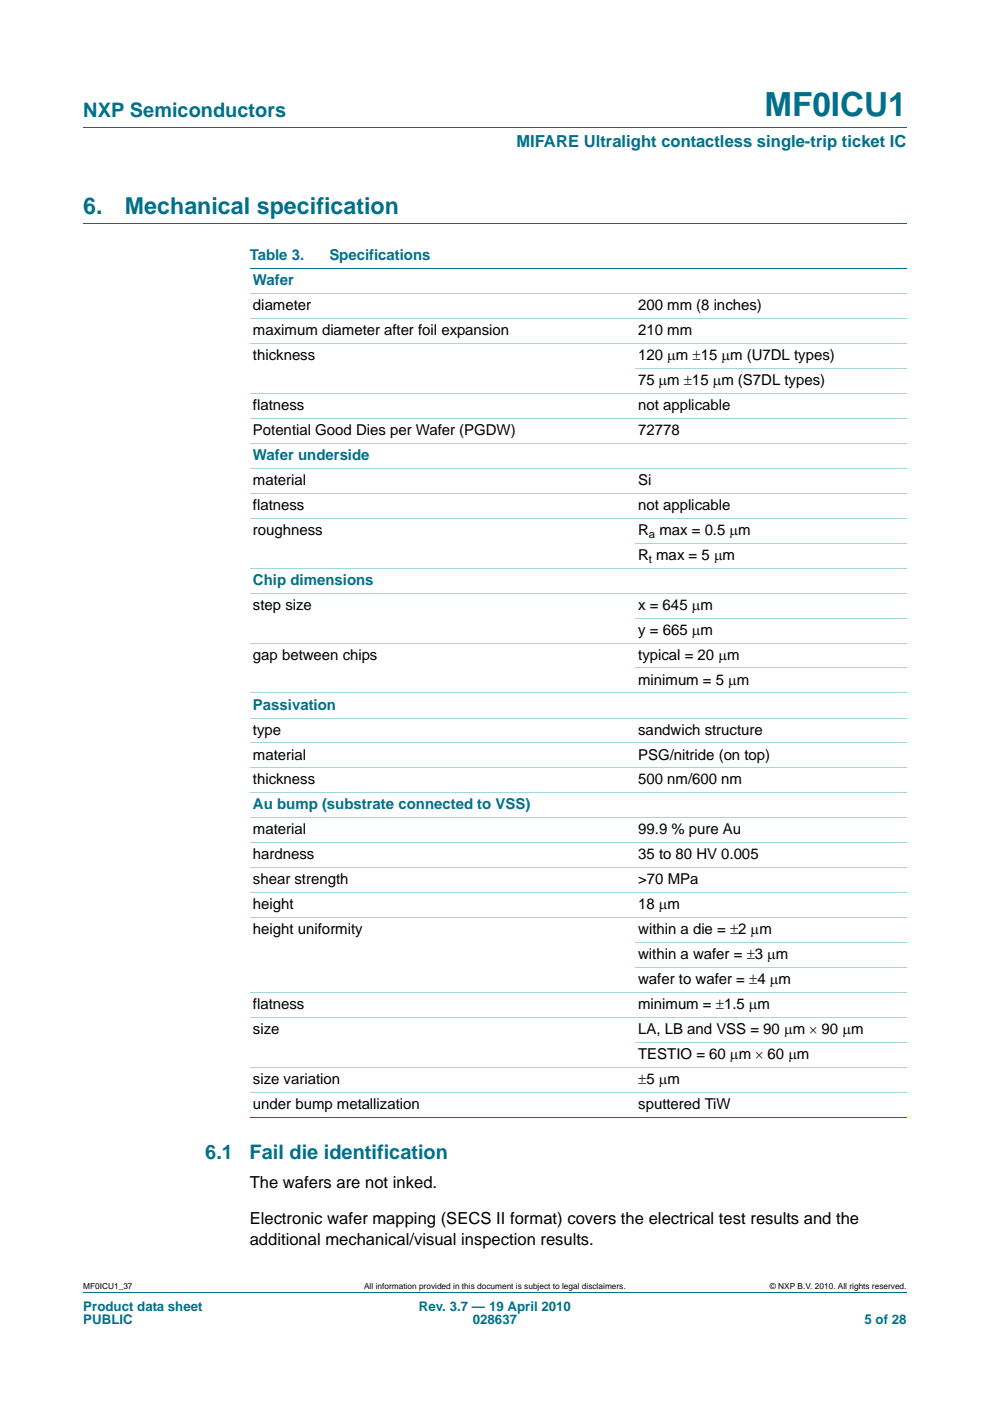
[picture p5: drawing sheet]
<svg xmlns="http://www.w3.org/2000/svg" width="210mm" height="297mm" viewBox="0 0 210 297" stroke-linecap="round" stroke-linejoin="round" font-family="sans-serif">
<defs><g id="words">
<text font-size="7" fill="#00708a" x="162.1" y="24.6">MF0ICU1</text>
<g font-size="4.9" fill="#00708a">
<text x="17.7" y="45.4">6.</text>
<text x="26.5" y="45.4">Mechanical specification</text>
</g>
<g font-size="4.2" fill="#00708a">
<text x="17.7" y="24.9">NXP Semiconductors</text>
<text x="43.5" y="245.7">6.1</text>
<text x="53" y="245.7">Fail die identification</text>
</g>
<text font-size="3.5" fill="#00708a" x="109.5" y="31.1">MIFARE Ultralight contactless single-trip ticket IC</text>
<g font-size="3.5">
<text x="53" y="251.9">The wafers are not inked.</text>
<text x="53" y="259.5">Electronic wafer mapping (SECS II format) covers the electrical test results and the</text>
<text x="53" y="263.9">additional mechanical/visual inspection results.</text>
</g>
<g font-size="3.2" fill="#00708a">
<text x="53" y="55.2">Table 3.</text>
<text x="69.9" y="55.2">Specifications</text>
<text x="53.7" y="60.5">Wafer</text>
<text x="53.7" y="97.5">Wafer underside</text>
<text x="53.7" y="124">Chip dimensions</text>
<text x="53.7" y="150.5">Passivation</text>
<text x="53.7" y="171.6">Au bump (substrate connected to VSS)</text>
</g>
<g font-size="3.2">
<text x="53.7" y="65.8">diameter</text>
<text x="135.4" y="65.8">200 mm (8 inches)</text>
<text x="53.7" y="71.1">maximum diameter after foil expansion</text>
<text x="135.3" y="71.1">210 mm</text>
<text x="53.7" y="76.4">thickness</text>
<text x="135.3" y="76.4">120 μm ±15 μm (U7DL types)</text>
<text x="135.4" y="81.7">75 μm ±15 μm (S7DL types)</text>
<text x="53.7" y="87">flatness</text>
<text x="135.4" y="87">not applicable</text>
<text x="53.7" y="92.2">Potential Good Dies per Wafer (PGDW)</text>
<text x="135.3" y="92.2">72778</text>
<text x="53.7" y="102.8">material</text>
<text x="135.4" y="102.8">Si</text>
<text x="53.7" y="108.1">flatness</text>
<text x="53.7" y="113.4">roughness</text>
<text x="135.4" y="113.4">R max = 0.5 μm</text>
<text x="135.4" y="108.1">not applicable</text>
<text x="135.4" y="118.7">R max = 5 μm</text>
<text x="53.7" y="129.3">step size</text>
<text x="135.3" y="129.3">x = 645 μm</text>
<text x="135.4" y="134.6">y = 665 μm</text>
<text x="53.7" y="139.9">gap between chips</text>
<text x="135.4" y="139.9">typical = 20 μm</text>
<text x="135.4" y="145.2">minimum = 5 μm</text>
<text x="53.7" y="155.7">type</text>
<text x="135.4" y="155.7">sandwich structure</text>
<text x="53.7" y="161">material</text>
<text x="135.3" y="161">PSG/nitride (on top)</text>
<text x="53.7" y="166.3">thickness</text>
<text x="135.3" y="166.3">500 nm/600 nm</text>
<text x="53.7" y="176.9">material</text>
<text x="135.4" y="176.9">99.9 % pure Au</text>
<text x="53.7" y="182.2">hardness</text>
<text x="135.4" y="182.2">35 to 80 HV 0.005</text>
<text x="53.7" y="187.5">shear strength</text>
<text x="135.4" y="187.5">&gt;70 MPa</text>
<text x="53.7" y="192.8">height</text>
<text x="135.4" y="192.8">18 μm</text>
<text x="53.7" y="198.1">height uniformity</text>
<text x="135.4" y="203.4">within a wafer = ±3 μm</text>
<text x="135.4" y="198.1">within a die = ±2 μm</text>
<text x="135.4" y="208.7">wafer to wafer = ±4 μm</text>
<text x="53.7" y="214">flatness</text>
<text x="135.4" y="214">minimum = ±1.5 μm</text>
<text x="53.7" y="219.2">size</text>
<text x="135.3" y="219.2">LA, LB and VSS = 90 μm × 90 μm</text>
<text x="135.4" y="224.5">TESTIO = 60 μm × 60 μm</text>
<text x="53.7" y="229.8">size variation</text>
<text x="135.4" y="229.8">±5 μm</text>
<text x="53.7" y="235.1">under bump metallization</text>
<text x="135.4" y="235.1">sputtered TiW</text>
</g>
<g font-size="2.8" fill="#00708a">
<text x="17.7" y="277.9">Product data sheet</text>
<text x="17.7" y="280.8">PUBLIC</text>
<text x="88.9" y="277.9">Rev. 3.7 — 19 April 2010</text>
<text x="100.3" y="280.8">028637</text>
<text x="183.4" y="280.8">5 of 28</text>
</g>
<g font-size="2.4">
<text x="137.6" y="114">a</text>
<text x="137.6" y="119.3">t</text>
</g>
<g font-size="1.8">
<text x="17.7" y="273.3">MF0ICU1_37</text>
<text x="77.2" y="273.3">All information provided in this document is subject to legal disclaimers.</text>
<text x="163.3" y="273.3">© NXP B.V. 2010. All rights reserved.</text>
</g>
</g></defs>
<path d="M17.7 27h174.6M17.7 47.4h174.6M53 57h139.3M53 236.9h139.3M17.7 273.9h174.6" fill="none" stroke="#00708a" stroke-width=".21"/>
<g fill="none" stroke="#a5d5dc" stroke-width=".21">
<path d="M53 62.3h139.3M53 67.5h139.3M53 72.8h139.3M134.7 78.1h57.6M53 83.4h139.3M53 88.7h139.3M53 94h139.3M53 99.3h139.3M53 104.6h139.3M53 109.9h139.3M134.7 115.2h57.6M53 120.5h139.3"/>
<path d="M53 125.8h139.3M53 136.3h139.3M134.7 131h57.6M53 146.9h139.3M53 152.2h139.3M53 157.5h139.3M134.7 141.6h57.6M53 162.8h139.3M53 168.1h139.3M53 173.4h139.3M53 178.7h139.3M53 184h139.3"/>
<path d="M53 189.3h139.3M53 194.6h139.3M134.7 199.9h57.6M53 210.4h139.3M53 215.7h139.3M134.7 205.1h57.6M53 226.3h139.3M53 231.6h139.3M134.7 221h57.6"/>
</g>
<use href="#words"/>
</svg>
